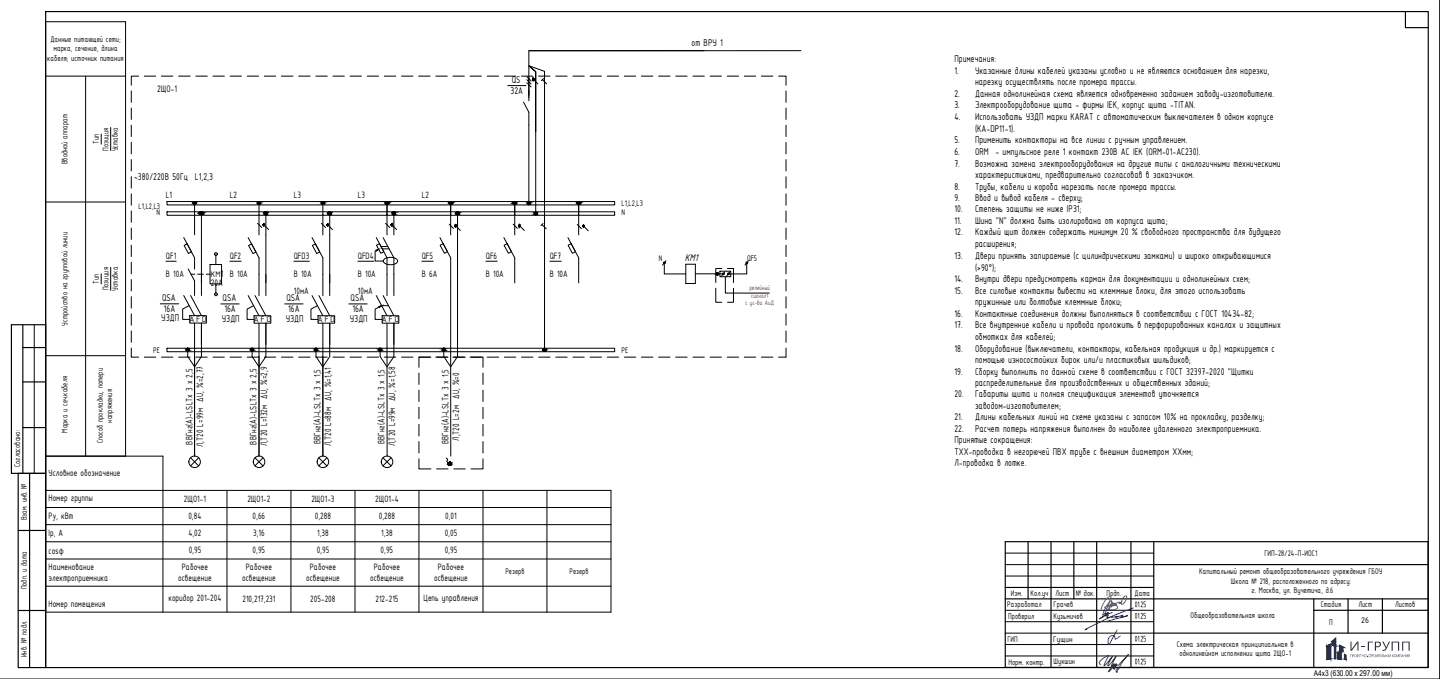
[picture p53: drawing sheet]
<svg xmlns="http://www.w3.org/2000/svg" width="630mm" height="297mm" viewBox="0 0 630 297" stroke-linecap="round" stroke-linejoin="round" font-family="sans-serif">
<defs><g id="words">
<text font-size="5.6" fill="#193153" x="597.9" y="284.7">ГРУПП</text>
<text font-size="4.8" x="299.6" y="114.3">KM1</text>
<g font-size="4.7">
<text x="302.6" y="20.1">от ВРУ 1</text>
<text x="417.6" y="27.3">Примечания:</text>
<text x="417.6" y="32.3">1.</text>
<text x="426.6" y="32.3">Указанные длины кабелей указаны условно и не являются основанием для нарезки,</text>
<text x="223.4" y="41">32A</text>
<text x="224" y="36.4">QS</text>
<text x="426.6" y="37.4">нарезку осуществлять после промера трассы.</text>
<text x="417.6" y="42.4">2.</text>
<text x="417.6" y="47.4">3.</text>
<text x="426.6" y="42.4">Данная однолинейная схема является одновременно заданием заводу-изготовителю.</text>
<text x="426.6" y="47.4">Электрооборудование щита - фирмы IEK, корпус щита -TITAN.</text>
<text x="417.6" y="52.4">4.</text>
<text x="426.6" y="52.4">Использовать УЗДП марки KARAT c автоматическим выключателем в одном корпусе</text>
<text x="426.6" y="57.6">(KA-DP11-1).</text>
<text x="417.6" y="62.6">5.</text>
<text x="426.6" y="62.6">Применить контакторы на все линии с ручным управлением.</text>
<text x="417.6" y="68">6.</text>
<text x="426.6" y="68">ORM - импульсное реле 1 контакт 230В AC IEK (ORM-01-AC230).</text>
<text x="417.6" y="73">7.</text>
<text x="426.6" y="73">Возможна замена электрооборудования на другие типы с аналогичными техническими</text>
<text x="426.6" y="78">характеристиками, предварительно согласовав в заказчиком.</text>
<text x="58.6" y="78.8">~380/220В 50Гц L1,2,3</text>
<text x="417.6" y="83">8.</text>
<text x="426.6" y="83">Трубы, кабели и короба нарезать после промера трассы.</text>
<text x="417.6" y="88">9.</text>
<text x="426.6" y="88">Ввод и вывод кабеля - сверху;</text>
<text x="417.6" y="92.9">10.</text>
<text x="426.6" y="92.9">Степень защиты не ниже IP31;</text>
<text x="417.6" y="97.9">11.</text>
<text x="426.6" y="97.9">Шина &quot;N&quot; должна быть изолирована от корпуса щита;</text>
<text x="417.6" y="103">12.</text>
<text x="426.6" y="103">Каждый щит должен содержать минимум 20 % свободного пространства для будущего</text>
<text x="426.6" y="108">расширения;</text>
<text x="417.6" y="113.3">13.</text>
<text x="426.6" y="113.3">Двери принять запираемые (с цилиндрическими замками) и широко открывающимися</text>
<text x="426.6" y="118.6">(&gt;90°);</text>
<text x="417.6" y="123.6">14.</text>
<text x="426.6" y="123.6">Внутри двери предусмотреть карман для документации и однолинейных схем;</text>
<text x="70.9" y="131.8">QSA</text>
<text x="97.4" y="131.9">QSA</text>
<text x="125.3" y="131.9">QSA</text>
<text x="153.4" y="131.9">QSA</text>
<text x="417.6" y="128.6">15.</text>
<text x="426.6" y="128.6">Все силовые контакты вывести на клеммные блоки, для этого использовать</text>
<text x="71.7" y="136.5">16A</text>
<text x="98.2" y="136.5">16A</text>
<text x="126.1" y="136.5">16A</text>
<text x="154.2" y="136.5">16A</text>
<text x="426.6" y="133.6">пружинные или болтовые клеммные блоки;</text>
<text x="70.6" y="140.6">УЗДП</text>
<text x="97.1" y="140.7">УЗДП</text>
<text x="125" y="140.7">УЗДП</text>
<text x="153.1" y="140.7">УЗДП</text>
<text x="417.6" y="138.6">16.</text>
<text x="417.6" y="143.6">17.</text>
<text x="426.6" y="138.6">Контактные соединения должны выполняться в соответствии с ГОСТ 10434-82;</text>
<text x="426.6" y="143.6">Все внутренние кабели и провода проложить в перфорированных каналах и защитных</text>
<text x="426.6" y="148.6">обмотках для кабелей;</text>
<text x="417.6" y="153.9">18.</text>
<text x="426.6" y="153.9">Оборудование (выключатели, контакторы, кабельная продукция и др.) маркируется с</text>
<text x="426.6" y="158.9">помощью износостойких бирок или/и пластиковых шильдиков;</text>
<text x="417.6" y="163.9">19.</text>
<text x="426.6" y="163.9">Сборку выполнить по данной схеме в соответствии с ГОСТ 32397-2020 &quot;Щитки</text>
<text x="417.6" y="173.9">20.</text>
<text x="426.6" y="168.9">распределительные для производственных и общественных зданий;</text>
<text x="426.6" y="173.9">Габариты щита и полная спецификация элементов уточняется</text>
<text x="426.6" y="178.9">заводом-изготовителем;</text>
<text x="417.6" y="183.9">21.</text>
<text x="426.6" y="183.9">Длины кабельных линий на схеме указаны с запасом 10% на прокладку, разделку;</text>
<text x="417.6" y="188.9">22.</text>
<text x="426.6" y="188.9">Расчет потерь напряжения выполнен до наиболее удаленного электроприемника.</text>
<text x="417.6" y="193.9">Принятые сокращения:</text>
<text x="417.6" y="198.9">ТХХ-проводка в негорючей ПВХ трубе с внешним диаметром ХХмм;</text>
<text x="417.6" y="203.9">Л-проводка в лотке.</text>
</g>
<g font-size="4.5">
<text x="68.7" y="40.2">2ЩО-1</text>
<text x="92.2" y="125">20А</text>
<text x="96.6" y="121.3">1</text>
</g>
<g font-size="4.4">
<text x="72.6" y="86.6">L1</text>
<text x="100.6" y="86.6">L2</text>
<text x="128.6" y="86.6">L3</text>
<text x="156.6" y="86.6">L3</text>
<text x="184.6" y="86.6">L2</text>
<text x="72.6" y="113.1">QF1</text>
<text x="100.6" y="113.1">QF2</text>
<text x="128.6" y="113.1">QFD3</text>
<text x="156.6" y="113.1">QFD4</text>
<text x="184.6" y="113.1">QF5</text>
<text x="212.6" y="113.1">QF6</text>
<text x="240.6" y="113.1">QF7</text>
<text x="72.6" y="121.2">B 10A</text>
<text x="100.6" y="121.2">B 10A</text>
<text x="128.6" y="121.2">B 10A</text>
<text x="156.6" y="121.2">B 10A</text>
<text x="184.6" y="121.2">B 6A</text>
<text x="212.6" y="121.2">B 10A</text>
<text x="240.6" y="121.2">B 10A</text>
<text x="128.6" y="128.7">10мА</text>
<text x="156.6" y="128.7">10мА</text>
<text x="84.2" y="194.5" transform="rotate(-90 84.2 194.5)">ВВГнг(А)-LSLTx 3 x 2,5</text>
<text x="88.9" y="195.5" transform="rotate(-90 88.9 195.5)">Л,Т20 L=99м ∆U, %=2,77</text>
<text x="112.2" y="194.5" transform="rotate(-90 112.2 194.5)">ВВГнг(А)-LSLTx 3 x 2,5</text>
<text x="116.9" y="195.3" transform="rotate(-90 116.9 195.3)">Л,Т20 L=132м ∆U, %=2,9</text>
<text x="140.2" y="194.3" transform="rotate(-90 140.2 194.3)">ВВГнг(А)-LSLTx 3 x 1,5</text>
<text x="144.9" y="195.2" transform="rotate(-90 144.9 195.2)">Л,Т20 L=88м ∆U, %=1,41</text>
<text x="168.2" y="194.3" transform="rotate(-90 168.2 194.3)">ВВГнг(А)-LSLTx 3 x 1,5</text>
<text x="172.9" y="195.3" transform="rotate(-90 172.9 195.3)">Л,Т20 L=99м ∆U, %=1,58</text>
<text x="196.2" y="194.3" transform="rotate(-90 196.2 194.3)">ВВГнг(А)-LSLTx 3 x 1,5</text>
<text x="201" y="192.8" transform="rotate(-90 201 192.8)">Л,Т20 L=2м ∆U, %=0</text>
<text x="21.3" y="208.4">Условное обозначение</text>
<text x="21.3" y="219.3">Номер группы</text>
<text x="80.5" y="219.4">2ЩО1-1</text>
<text x="108.2" y="219.4">2ЩО1-2</text>
<text x="136.2" y="219.4">2ЩО1-3</text>
<text x="164.1" y="219.4">2ЩО1-4</text>
<text x="21.3" y="227.2">Py, кВт</text>
<text x="82.4" y="226.9">0,84</text>
<text x="110.5" y="226.9">0,66</text>
<text x="137.8" y="226.9">0,288</text>
<text x="165.8" y="226.9">0,288</text>
<text x="194.8" y="226.9">0,01</text>
<text x="21.3" y="234.7">Ip, А</text>
<text x="82.4" y="234.4">4,02</text>
<text x="110.8" y="234.4">3,16</text>
<text x="138.8" y="234.4">1,38</text>
<text x="166.8" y="234.4">1,38</text>
<text x="194.6" y="234.4">0,05</text>
<text x="21.3" y="242.2">cosφ</text>
<text x="82.5" y="241.9">0,95</text>
<text x="110.5" y="241.9">0,95</text>
<text x="138.6" y="241.9">0,95</text>
<text x="166.5" y="241.9">0,95</text>
<text x="194.6" y="241.9">0,95</text>
<text x="21.3" y="249.4">Наименование</text>
<text x="79.5" y="249.3">Рабочее</text>
<text x="107.6" y="249.3">Рабочее</text>
<text x="135.6" y="249.3">Рабочее</text>
<text x="163.6" y="249.3">Рабочее</text>
<text x="191.6" y="249.3">Рабочее</text>
<text x="21.3" y="254.1">электроприемника</text>
<text x="78" y="254">освещение</text>
<text x="106" y="254">освещение</text>
<text x="134" y="254">освещение</text>
<text x="162" y="254">освещение</text>
<text x="190" y="254">освещение</text>
<text x="73.7" y="263.1">коридор 201-204</text>
<text x="106.1" y="263.3">210,217,231</text>
<text x="135.8" y="263.5">205-208</text>
<text x="164.3" y="263.5">212-215</text>
<text x="185.3" y="263.1">Цепь управления</text>
<text x="21.3" y="265.5">Номер помещения</text>
</g>
<g font-size="3.9">
<text x="22.1" y="18.2">Данные питающей сети;</text>
<text x="23.4" y="22.4">марка, сечение, длина</text>
<text x="20.7" y="26.6">кабеля; источник питания</text>
<text x="43.3" y="63.1" transform="rotate(-90 43.3 63.1)">Тип</text>
<text x="47.5" y="65.9" transform="rotate(-90 47.5 65.9)">Позиция</text>
<text x="29.6" y="71.8" transform="rotate(-90 29.6 71.8)">Вводной аппарат</text>
<text x="51.6" y="66.2" transform="rotate(-90 51.6 66.2)">Уставка</text>
<text x="60.7" y="91.4">L1,L2,L3</text>
<text x="68.5" y="94.3">N</text>
<text x="271.9" y="90.2">L1,L2,L3</text>
<text x="271.9" y="94.3">N</text>
<text x="288.3" y="114">N</text>
<text x="326.9" y="114">QF5</text>
<text x="43.3" y="124.2" transform="rotate(-90 43.3 124.2)">Тип</text>
<text x="92.3" y="121.2">КМ</text>
<text x="47.5" y="127" transform="rotate(-90 47.5 127)">Позиция</text>
<text x="51.6" y="127.3" transform="rotate(-90 51.6 127.3)">Уставка</text>
<text x="29.6" y="142.4" transform="rotate(-90 29.6 142.4)">Устройство на групповой линии</text>
<text x="82.6" y="140.9">AFD</text>
<text x="110.8" y="141">AFD</text>
<text x="138.7" y="141">AFD</text>
<text x="166.8" y="141">AFD</text>
<text x="67.1" y="154.3">PE</text>
<text x="271.9" y="154.3">PE</text>
<text x="49.1" y="184.9" transform="rotate(-90 49.1 184.9)">напряжения</text>
<text x="29.6" y="189.2" transform="rotate(-90 29.6 189.2)">Марка и сеч.кабеля</text>
<text x="45" y="194" transform="rotate(-90 45 194)">Способ прокладки, потери</text>
<text x="8.8" y="204.3" transform="rotate(-90 8.8 204.3)">Согласовано:</text>
<text x="11.7" y="227.7" transform="rotate(-90 11.7 227.7)">Взам. инв. №</text>
<text x="553.3" y="243.4">ГИП-28/24-П-ИОС1</text>
<text x="524.7" y="251.2">Капитальный ремонт общеобразовательного учреждения ГБОУ</text>
<text x="11.7" y="257.8" transform="rotate(-90 11.7 257.8)">Подп. и дата</text>
<text x="538.6" y="255.3">Школа № 218, расположенного по адресу:</text>
<text x="442.3" y="260.7">Изм.</text>
<text x="450.9" y="260.7">Кол.уч</text>
<text x="461.9" y="260.7">Лист</text>
<text x="470.7" y="260.7">№ док.</text>
<text x="484.2" y="260.7">Подп.</text>
<text x="496.4" y="260.5">Дата</text>
<text x="547.6" y="259.5">г. Москва, ул. Вучетича, д.6</text>
<text x="440.7" y="265.5">Разработал</text>
<text x="461" y="265.6">Грачев</text>
<text x="496.4" y="265.6">01.25</text>
<text x="577.8" y="265.7">Стадия</text>
<text x="594.4" y="265.7">Лист</text>
<text x="610.4" y="265.7">Листов</text>
<text x="441.1" y="270.8">Проверил</text>
<text x="460.9" y="270.6">Кузьмичев</text>
<text x="496.4" y="270.6">01.25</text>
<text x="520.9" y="270.2">Общеобразовательная школа</text>
<text x="581.5" y="273.2">П</text>
<text x="595.5" y="272.7">26</text>
<text x="440.8" y="280.8">ГИП</text>
<text x="460.8" y="280.7">Гущин</text>
<text x="496.4" y="280.7">01.25</text>
<text x="11.7" y="287.6" transform="rotate(-90 11.7 287.6)">Инв. № подл.</text>
<text x="514.9" y="283">Схема электрическая принципиальная в</text>
<text x="516.1" y="287.1">однолинейном исполнении щита 2ЩО-1</text>
<text x="441.2" y="290.7">Норм. контр.</text>
<text x="461" y="290.6">Шукшин</text>
<text x="496.4" y="290.6">01.25</text>
</g>
<g font-size="3.8">
<text x="221.1" y="251.3">Резерв</text>
<text x="249.1" y="251.3">Резерв</text>
</g>
<text font-size="3.5" x="574.8" y="295.8">A4x3 (630.00 х 297.00 мм)</text>
<g font-size="3.1" fill="#f00">
<text x="327.9" y="126.9">релейный</text>
<text x="328.7" y="130.2">сигнал1</text>
<text x="326.2" y="133.6">с ус-ва АиД</text>
</g>
</g></defs>
<!-- layer: 0 -->
<g fill="none" stroke="#000" stroke-width=".44">
<path d="M20 9.5h34.9v190h-34.9zM629.9 .1v296.9h-629.9M20 33.3h34.9M37.5 33.3v166.2M57.4 39.8v5M60.7 33.3h-3.3v4M63.2 33.3h5M70.7 33.3h4.9M78.1 33.3h5.1M85.7 33.3h5M93.2 33.3h5M100.7 33.3h5"/>
<path d="M108.2 33.3h5M115.7 33.3h4.9M123.1 33.3h5.1M130.7 33.3h5M138.2 33.3h5M145.7 33.3h5M153.2 33.3h5M160.7 33.3h5M168.1 33.3h5.1M175.7 33.3h5M183.2 33.3h5M190.7 33.3h5"/>
<path d="M198.2 33.3h5M205.7 33.3h5M213.1 33.3h5.1M220.7 33.3h5M222.1 37.5h8M228.2 33.3h5M230.5 33.6l1.9 1.8M230.5 34.9l1.9 1.8M230.5 36.2l1.9 1.8M231.4 28.7l6.9 2.5v121.9M231.4 33.9v10.2M233.5 34.9l1.9 1.8"/>
<path d="M235.7 33.3h5M237.4 34.9l1.8 1.8M237.8 34.4l-.9 .9M243.2 33.3h5M250.7 33.3h5M258.2 33.3h5M265.7 33.3h5M273.2 33.3h5M280.7 33.3h5M288.2 33.3h5M295.7 33.3h5M303.2 33.3h5"/>
<path d="M308.1 22.2h-76.7v20.5M310.7 33.3h5M318.2 33.3h5M325.7 33.3h5M333.2 33.3h5M340.7 33.3h3.2v4M343.9 39.8v5M350.5 22.2h-119.1M44.3 58.7v4.4M48.4 55.8v10.1M57.4 47.3v5M57.4 54.8v5"/>
<path d="M229.1 44.7l2.3 4.4v39.8M234.4 57.5v-26.1l-3-2.7 3 2.7v62M343.9 47.3v5M343.9 54.8v5M57.4 62.3v5M57.4 69.8v5M57.4 77.3v5M343.9 62.3v5M343.9 69.8v5M343.9 77.3v5M20 88.4h34.9M57.4 84.8v5"/>
<path d="M57.4 92.3v5M57.4 99.8v5M73.1 88.2h195.8v1.4h-195.8zM73.1 92.7h195.8v1.5h-195.8zM85.1 88.8v13.9M88.1 93.2v36.1M112.7 97.7l1.9 1.9M113.3 88.8v14M115.7 98.6l1.8 1.8M116.3 93.3v36M140.6 97.7l1.9 1.9M141.3 88.8v14"/>
<path d="M143.6 98.6l1.9 1.8M144.3 93.3v36M168.7 97.7l1.9 1.9M169.3 88.8v14M171.7 98.6l1.8 1.8M172.3 93.3v9.5M196.6 98.1l1.8 1.8M197.2 88.8v14M199.5 99l1.9 1.8M200.2 93.3v62.7l-3 4.5-3-4.5v-3M224.5 98.1l1.9 1.8M225.2 88.8v14"/>
<path d="M227.5 99l1.9 1.8M237.2 98.2l1.8 1.9M237.6 97.8l-.9 .9M252.6 98.2l1.8 1.9M253.2 88.8v14M255.5 99.1l1.9 1.9M343.9 84.8v5M343.9 92.3v5M343.9 99.8v5M44.3 119.8v4.4M48.4 117v10M57.4 107.3v5"/>
<path d="M57.4 114.8v5M72.6 114.3h4.5M80.4 103.9l4.7 8.9v5M80.6 107.4l1.3-.7 1.9 3.5-1.3 .7zM82.3 117.7l2.8 5.2v6.4M83.6 120h1.7M86.5 120h2.5M90.3 120h1.6M91.9 115.7h5v8.5h-5zM94.4 111.2v4.5M100.6 114.3h4.9M108.6 104l4.7 8.8v16.5"/>
<path d="M108.8 107.4l1.3-.7 1.9 3.5-1.3 .7zM128.6 114.3h6.7M136.5 104l4.8 8.8v16.5M136.7 107.4l1.3-.7 1.9 3.5-1.3 .7zM156.6 114.3h7M164.6 104l4.7 8.8v16.5M164.7 107.3l1.3-.7 1.9 3.5-1.3 .7zM165.7 109.1l-1.6 .8v4.3h3.6M166.7 107.9h3M167.3 108.9h3M167.6 104l4.7 8.8v16.5M167.9 113.6a4.2 4.2 0 0 1 6 .4 2.94 2.94 0 0 1-3.8 1.8 1.79 1.79 0 0 1-2.2-2.2z"/>
<path d="M184.6 114.3h5M192.5 104l4.7 8.8v86.7M192.6 107.3l1.3-.7 1.9 3.5-1.3 .7zM212.6 114.3h5M220.5 104l4.7 8.8v11M220.6 107.3l1.3-.7 1.9 3.5-1.3 .7zM240.6 114.3h5M248.5 104l4.7 8.8v11M248.6 107.3l1.3-.7 1.9 3.5-1.4 .7zM290.7 115v4.8M291.4 114.1l-1.5 1.9M312.9 119.8h3.5"/>
<path d="M315 118.6h4.7v2.5h-4.7zM315.8 117.5h-2.6v6.1M317.1 118.9l-1.4 1.9M318.3 117.5h2.6v6.1M319.4 118.9l-1.5 1.9M326.7 115v4.8h-8.1M327.4 114.1l-1.4 1.9M343.9 107.3v5M343.9 114.8v5M57.4 122.3v5M57.4 129.8v5M57.4 137.3v5"/>
<path d="M70.1 132.9h8M80.4 129.3l4.7 8.8M82.8 133.7l-2.9 1.5v4.5h3.1M83 138.1h7.3v3.2h-7.3zM83.4 129.3l4.7 8.8M94.4 124.2v4.6M96.6 133h8M108.6 129.3l4.7 8.8M111 133.7l-2.9 1.5v4.5h3.1M111.2 138.1h7.3v3.3h-7.3zM111.6 129.3l4.7 8.8M124.6 133h8"/>
<path d="M136.5 129.3l4.8 8.8M138.9 133.7l-2.8 1.5v4.5h3M139.1 138.1h7.3v3.3h-7.3zM139.5 129.3l4.8 8.8M152.7 133h8M164.6 129.3l4.7 8.8M167.2 138.1h7.3v3.3h-7.3zM167.6 129.3l4.7 8.8M168.3 133.7h-1.3l-2.9 1.5v4.5h3.1M168.7 133.7h1.3M313.2 126.1v6.1h2.6M317.4 121.1v7.1h19.2"/>
<path d="M320.9 126.1v6.1h-2.6M343.9 122.3v5M343.9 129.8v5M343.9 137.3v5M15 142.1v65M20 155.6h34.9M57.4 152.3v3.9h3.3M57.4 144.8v5M63.2 156.2h5M70.7 156.2h4.9M73.1 152.3h195.8v1.6h-195.8zM78.1 156.2h5.1"/>
<path d="M85.1 141.3v58.2M85.7 156.2h5M88.1 141.3v14.6l-3 4.6-3-4.6v-3M93.2 156.2h5M100.7 156.2h5M108.2 156.2h5M113.3 141.4v58.1M115.7 156.2h4.9M116.3 141.4v14.6l-3 4.5-3-4.5v-3M123.1 156.2h5.1M130.7 156.2h5M138.2 156.2h5"/>
<path d="M141.3 141.4v58.1M144.3 141.4v14.6l-3 4.5-3-4.5v-3M145.7 156.2h5M153.2 156.2h5M160.7 156.2h5M168.1 156.2h5.1M169.3 141.4l.1 58.1M172.3 141.4v14.6l-3 4.5-3-4.5v-3M175.7 156.2h5M183.2 156.2h5M188.6 156.2h-5.3v4.5M190.7 156.2h5.3"/>
<path d="M198.2 156.2h5.4M205.7 156.2h5.6v4.5M213.1 156.2h5.1M220.7 156.2h5M228.2 156.2h5M235.7 156.2h5M243.2 156.2h5M250.7 156.2h5M258.2 156.2h5M265.7 156.2h5M273.2 156.2h5M280.7 156.2h5"/>
<path d="M288.2 156.2h5M295.7 156.2h5M303.2 156.2h5M310.7 156.2h5M318.2 156.2h5M325.7 156.2h5M333.2 156.2h5M343.9 144.8v5M343.9 152.3v3.9h-3.2M183.3 163.2v5M183.3 170.7v5M183.3 178.2v5"/>
<path d="M211.3 163.2v5M211.3 170.7v5M211.3 178.2v5M183.3 185.7v5M183.3 193.2v5M211.3 185.7v5M211.3 193.2v5M20 214.5h247.3v53.3h-247.3v-68.3h51.3v68.3M83.4 200.3l3.5 3.5M86.9 200.3l-3.5 3.5M99.3 214.5v53.3M111.5 200.3l3.6 3.5"/>
<path d="M115.1 200.3l-3.6 3.5M127.3 214.5v53.3M139.5 200.3l3.5 3.5M143 200.3l-3.5 3.5M155.3 214.5v53.3M167.6 200.3l3.5 3.5M171.1 200.3l-3.5 3.5M183.3 200.7v4.4h5.3M183.3 214.5v53.3M191.1 205.1h4.9M195.2 200.3a.78 .78 0 0 1 .7 .7 .78 .78 0 0 1-.4 .8l1.3 1.1M198.5 205.1h5.1"/>
<path d="M211.3 200.7v4.4h-5.2M211.3 214.5v53.3M239.3 214.5v53.3M20 222h247.3M20 229.5h247.3M20 237h247.3M20 244.5h247.3M20 256.4h247.3M439.8 242h65M439.8 247h65M439.8 252h65M439.8 267h65"/>
<path d="M439.8 272h65M439.8 277h65M439.8 282h65M439.8 287h65"/>
<circle cx="233.3" cy="34.6" r=".32"/>
<circle cx="85.2" cy="88.7" r=".61"/>
<circle cx="88.2" cy="93.2" r=".61"/>
<circle cx="113.3" cy="88.8" r=".61"/>
<circle cx="115.5" cy="98.3" r=".32"/>
<circle cx="116.4" cy="93.3" r=".61"/>
<circle cx="141.3" cy="88.8" r=".61"/>
<circle cx="143.4" cy="98.3" r=".32"/>
<circle cx="144.3" cy="93.3" r=".61"/>
<circle cx="169.4" cy="88.8" r=".61"/>
<circle cx="171.5" cy="98.3" r=".32"/>
<circle cx="172.4" cy="93.3" r=".61"/>
<circle cx="197.2" cy="88.7" r=".61"/>
<circle cx="199.3" cy="98.7" r=".32"/>
<circle cx="200.2" cy="93.3" r=".61"/>
<circle cx="225.2" cy="88.7" r=".61"/>
<circle cx="227.4" cy="98.7" r=".32"/>
<circle cx="231.4" cy="88.9" r=".61"/>
<circle cx="234.4" cy="93.4" r=".61"/>
<circle cx="253.2" cy="88.7" r=".61"/>
<circle cx="255.3" cy="98.9" r=".32"/>
<circle cx="94.5" cy="111.1" r=".61"/>
<circle cx="290.7" cy="115" r=".4"/>
<circle cx="316.5" cy="119.8" r=".4"/>
<circle cx="318.7" cy="119.8" r=".4"/>
<circle cx="326.7" cy="115" r=".4"/>
<circle cx="94.5" cy="128.7" r=".61"/>
<circle cx="82.1" cy="152.9" r=".61"/>
<circle cx="110.3" cy="153" r=".61"/>
<circle cx="138.3" cy="153" r=".61"/>
<circle cx="166.3" cy="153" r=".61"/>
<circle cx="194.2" cy="153" r=".61"/>
<circle cx="238.3" cy="153.1" r=".61"/>
<circle cx="85.2" cy="202" r="2.52"/>
<circle cx="113.3" cy="202" r="2.52"/>
<circle cx="141.3" cy="202" r="2.52"/>
<circle cx="169.4" cy="202" r="2.52"/>
<circle cx="196.8" cy="202.9" r=".7"/>
</g>
<g fill="#000" stroke="#000" stroke-width=".44">
<path d="M233 34.5v.3zM85 88.2h.3zM85 89.4h.3zM88 92.7h.3zM88 93.8h.3zM113.2 88.2h.3zM113.2 89.4h.3zM115.1 98.2v.3zM115.7 98.2v.3zM116.2 92.7h.3zM116.2 93.9h.3zM141.1 88.2h.3z"/>
<path d="M141.1 89.4h.3zM143.1 98.2v.3zM143.7 98.2v.3zM144.1 92.7h.3zM144.1 93.9h.3zM169.2 88.2h.3zM171.2 98.2v.3zM171.7 98.2v.3zM172.2 92.7h.3zM197 88.2h.4zM199.1 98.6v.3zM200 92.7h.4z"/>
<path d="M225 89.4h.4zM227 98.6v.3zM231.2 88.3h.4zM234.2 92.8h.4zM234.2 94h.4zM253 88.2h.4zM255.1 98.7v.3zM164.5 109.5l1.2-.4-1 .7zM165.8 134.1l1.2-.4-1 .8zM82 153.5h.3zM110.2 153.6h.3zM138.1 153.6h.3z"/>
<path d="M166.2 153.6h.3zM166.2 152.4h.3zM194.1 153.5h.3zM194.1 152.4h.3zM238.1 152.5h.3zM196.7 203.6h.3z"/>
<path d="M233 34.5v.3zM233 34.4v.4z"/>
<path d="M233 34.4v.4zM233.1 34.4v.5z"/>
<path d="M233.1 34.4v.5zM233.1 34.4v.5z"/>
<path d="M233.1 34.4v.5zM233.2 34.4l-.1 .5z"/>
<path d="M233.2 34.4v.5zM233.2 34.3v.7z"/>
<path d="M233.2 34.3v.7zM233.3 34.3l-.1 .7z"/>
<path d="M233.3 34.3v.7zM233.3 34.3v.7z"/>
<path d="M233.3 34.3v.7zM233.4 34.4l-.1 .6z"/>
<path d="M233.4 34.4v.5zM233.5 34.4l-.1 .5z"/>
<path d="M233.5 34.4v.5zM233.5 34.4v.5z"/>
<path d="M233.5 34.4v.5zM233.5 34.4v.5z"/>
<path d="M233.5 34.4v.4zM233.6 34.5l-.1 .3z"/>
<path d="M233.6 34.5v.3zM233.6 34.5v.3z"/>
<path d="M85 88.2h.4zM84.9 88.2h.5z"/>
<path d="M84.9 88.2l.6 .1zM84.8 88.3h.7z"/>
<path d="M84.9 89.3h.5zM84.9 89.3l.4 .1z"/>
<path d="M84.8 88.3h.8zM84.7 88.3h.9z"/>
<path d="M84.8 89.2h.7zM84.8 89.2l.6 .1z"/>
<path d="M84.7 88.3l.9 .2zM84.7 88.3l.9 .2z"/>
<path d="M84.7 89.2h.9zM84.7 89.2h.8z"/>
<path d="M84.6 88.5h1.1zM84.6 88.5h1.1z"/>
<path d="M84.6 89.1h1zM84.6 89.1l1 .1z"/>
<path d="M84.6 88.5l1.1 .1zM84.6 88.5l1.1 .1z"/>
<path d="M84.6 89h1.1zM84.6 89l1 .1z"/>
<path d="M84.5 88.6l1.2 .2zM84.5 88.6l1.2 .2z"/>
<path d="M84.5 88.8l1.2 .1zM84.5 88.8l1.2 .1z"/>
<path d="M84.5 88.9h1.2zM84.5 88.9l1.2 .1z"/>
<path d="M88 92.7h.4zM87.9 92.7h.5z"/>
<path d="M88 92.7h.4zM87.9 92.7h.5z"/>
<path d="M88 92.7h.4zM87.9 92.7h.5z"/>
<path d="M88 92.7h.4zM87.9 92.7h.5z"/>
<path d="M87.9 92.7l.6 .1zM87.8 92.8h.7z"/>
<path d="M87.9 93.8h.5zM87.9 93.8h.4z"/>
<path d="M87.9 92.7l.6 .1zM87.8 92.8h.7z"/>
<path d="M87.9 93.8h.5zM87.9 93.8h.4z"/>
<path d="M87.9 92.7l.6 .1zM87.8 92.8h.7z"/>
<path d="M87.9 93.8h.5zM87.9 93.8h.4z"/>
<path d="M87.9 92.7l.6 .1zM87.8 92.8h.7z"/>
<path d="M87.9 93.8h.5zM87.9 93.8h.4z"/>
<path d="M87.8 92.8l.8 .1zM87.8 92.8l.8 .1z"/>
<path d="M87.8 93.8h.7zM87.8 93.8h.6z"/>
<path d="M87.8 92.8l.8 .1zM87.8 92.8l.8 .1z"/>
<path d="M87.8 93.8h.7zM87.8 93.8h.6z"/>
<path d="M87.8 92.8l.8 .1zM87.8 92.8l.8 .1z"/>
<path d="M87.8 93.8h.7zM87.8 93.8h.6z"/>
<path d="M87.8 92.8l.8 .1zM87.8 92.8l.8 .1z"/>
<path d="M87.8 93.8h.7zM87.8 93.8h.6z"/>
<path d="M87.7 92.9h.9zM87.7 92.9h.9z"/>
<path d="M87.7 93.7h.9zM87.7 93.7l.8 .1z"/>
<path d="M87.7 92.9h.9zM87.7 92.9h.9z"/>
<path d="M87.7 93.7h.9zM87.7 93.7l.8 .1z"/>
<path d="M87.7 92.9h.9zM87.7 92.9h.9z"/>
<path d="M87.7 93.7h.9zM87.7 93.7l.8 .1z"/>
<path d="M87.7 92.9h.9zM87.7 92.9h.9z"/>
<path d="M87.7 93.7h.9zM87.7 93.7l.8 .1z"/>
<path d="M87.6 92.9l1.1 .1zM87.6 92.9l1.1 .1z"/>
<path d="M87.6 93.6h1zM87.6 93.6l1 .1z"/>
<path d="M87.6 92.9l1.1 .1zM87.6 92.9l1.1 .1z"/>
<path d="M87.6 93.6h1zM87.6 93.6l1 .1z"/>
<path d="M87.6 92.9l1.1 .1zM87.6 92.9l1.1 .1z"/>
<path d="M87.6 93.6h1zM87.6 93.6l1 .1z"/>
<path d="M87.6 92.9l1.1 .1zM87.6 92.9l1.1 .1z"/>
<path d="M87.6 93.6h1zM87.6 93.6l1 .1z"/>
<path d="M87.6 93l1.1 .2zM87.6 93l1.1 .2z"/>
<path d="M87.6 93.5h1.1zM87.6 93.5l1 .1z"/>
<path d="M87.6 93l1.1 .2zM87.6 93l1.1 .2z"/>
<path d="M87.6 93.5h1.1zM87.6 93.5l1 .1z"/>
<path d="M87.6 93l1.1 .2zM87.6 93l1.1 .2z"/>
<path d="M87.6 93.5h1.1zM87.6 93.5l1 .1z"/>
<path d="M87.6 93l1.1 .2zM87.6 93l1.1 .2z"/>
<path d="M87.6 93.5h1.1zM87.6 93.5l1 .1z"/>
<path d="M87.5 93.2h1.2zM87.5 93.2h1.2z"/>
<path d="M87.5 93.2l1.2 .2zM87.5 93.2l1.2 .2z"/>
<path d="M87.5 93.4h1.2zM87.5 93.4l1.2 .1z"/>
<path d="M87.5 93.2h1.2zM87.5 93.2h1.2z"/>
<path d="M87.5 93.2l1.2 .2zM87.5 93.2l1.2 .2z"/>
<path d="M87.5 93.4h1.2zM87.5 93.4l1.2 .1z"/>
<path d="M87.5 93.2h1.2zM87.5 93.2h1.2z"/>
<path d="M87.5 93.2l1.2 .2zM87.5 93.2l1.2 .2z"/>
<path d="M87.5 93.4h1.2zM87.5 93.4l1.2 .1z"/>
<path d="M87.5 93.2h1.2zM87.5 93.2h1.2z"/>
<path d="M87.5 93.2l1.2 .2zM87.5 93.2l1.2 .2z"/>
<path d="M87.5 93.4h1.2zM87.5 93.4l1.2 .1z"/>
<path d="M113.2 88.2l.4 .1zM113.1 88.3h.5z"/>
<path d="M113.1 88.3h.6zM113 88.3h.7z"/>
<path d="M113.1 89.3h.5zM113.1 89.3l.4 .1z"/>
<path d="M113 88.3l.8 .1zM113 88.3l.8 .1z"/>
<path d="M113 89.3h.7zM113 89.3h.6z"/>
<path d="M112.9 88.4l.9 .1zM112.8 88.5h1z"/>
<path d="M112.9 89.2h.9zM112.9 89.2l.8 .1z"/>
<path d="M112.8 88.5h1.1zM112.8 88.5h1.1z"/>
<path d="M112.8 89.1h1zM112.8 89.1l1 .1z"/>
<path d="M112.8 88.5l1.1 .2zM112.8 88.5l1.1 .2z"/>
<path d="M112.8 89h1.1zM112.8 89l1 .1z"/>
<path d="M112.7 88.7l1.2 .1zM112.7 88.7l1.2 .1z"/>
<path d="M112.7 88.8l1.2 .1zM112.7 88.8l1.2 .1z"/>
<path d="M112.7 88.9h1.2zM112.7 88.9l1.2 .1z"/>
<path d="M115.1 98.2v.3zM115.2 98.2v.3z"/>
<path d="M115.2 98.2v.3zM115.2 98.2v.4z"/>
<path d="M115.3 98.1l-.1 .5zM115.3 98.1v.5z"/>
<path d="M115.3 98.1v.5zM115.3 98.1v.6z"/>
<path d="M115.3 98.1v.6zM115.4 98.1l-.1 .6z"/>
<path d="M115.4 98.1v.6zM115.4 98.1v.6z"/>
<path d="M115.4 98.1v.6zM115.5 98.1l-.1 .6z"/>
<path d="M115.5 98.1v.6zM115.6 98.1l-.1 .6z"/>
<path d="M115.6 98.1v.6zM115.6 98.1v.6z"/>
<path d="M115.6 98.1v.5zM115.7 98.2l-.1 .4z"/>
<path d="M115.7 98.2v.4zM115.7 98.2v.4z"/>
<path d="M115.7 98.2v.3zM115.7 98.2v.3z"/>
<path d="M116.2 92.7h.4zM116.1 92.7h.5z"/>
<path d="M116.2 92.7h.4zM116.1 92.7h.5z"/>
<path d="M116.2 92.7h.4zM116.1 92.7h.5z"/>
<path d="M116.2 92.7h.4zM116.1 92.7h.5z"/>
<path d="M116.1 92.7l.6 .1zM116 92.8h.7z"/>
<path d="M116.1 93.8h.5zM116.1 93.8l.4 .1z"/>
<path d="M116.1 92.7l.6 .1zM116 92.8h.7z"/>
<path d="M116.1 93.8h.5zM116.1 93.8l.4 .1z"/>
<path d="M116.1 92.7l.6 .1zM116 92.8h.7z"/>
<path d="M116.1 93.8h.5zM116.1 93.8l.4 .1z"/>
<path d="M116.1 92.7l.6 .1zM116 92.8h.7z"/>
<path d="M116.1 93.8h.5zM116.1 93.8l.4 .1z"/>
<path d="M116 92.8l.8 .1zM115.9 92.9h.9z"/>
<path d="M116 93.8h.7zM116 93.8h.6z"/>
<path d="M116 92.8l.8 .1zM115.9 92.9h.9z"/>
<path d="M116 93.8h.7zM116 93.8h.6z"/>
<path d="M116 92.8l.8 .1zM115.9 92.9h.9z"/>
<path d="M116 93.8h.7zM116 93.8h.6z"/>
<path d="M116 92.8l.8 .1zM115.9 92.9h.9z"/>
<path d="M116 93.8h.7zM116 93.8h.6z"/>
<path d="M115.9 92.9h.9zM115.9 92.9h.9z"/>
<path d="M115.9 93.7h.9zM115.9 93.7l.8 .1z"/>
<path d="M115.9 92.9h.9zM115.9 92.9h.9z"/>
<path d="M115.9 93.7h.9zM115.9 93.7l.8 .1z"/>
<path d="M115.9 92.9h.9zM115.9 92.9h.9z"/>
<path d="M115.9 93.7h.9zM115.9 93.7l.8 .1z"/>
<path d="M115.9 92.9h.9zM115.9 92.9h.9z"/>
<path d="M115.9 93.7h.9zM115.9 93.7l.8 .1z"/>
<path d="M115.8 92.9l1.1 .2zM115.8 92.9l1.1 .2z"/>
<path d="M115.8 93.6h1zM115.8 93.6l1 .1z"/>
<path d="M115.8 92.9l1.1 .2zM115.8 92.9l1.1 .2z"/>
<path d="M115.8 93.6h1zM115.8 93.6l1 .1z"/>
<path d="M115.8 92.9l1.1 .2zM115.8 92.9l1.1 .2z"/>
<path d="M115.8 93.6h1zM115.8 93.6l1 .1z"/>
<path d="M115.8 92.9l1.1 .2zM115.8 92.9l1.1 .2z"/>
<path d="M115.8 93.6h1zM115.8 93.6l1 .1z"/>
<path d="M115.8 93.1l1.1 .1zM115.8 93.1l1.1 .1z"/>
<path d="M115.8 93.5h1.1zM115.8 93.5l1 .1z"/>
<path d="M115.8 93.1l1.1 .1zM115.8 93.1l1.1 .1z"/>
<path d="M115.8 93.5h1.1zM115.8 93.5l1 .1z"/>
<path d="M115.8 93.1l1.1 .1zM115.8 93.1l1.1 .1z"/>
<path d="M115.8 93.5h1.1zM115.8 93.5l1 .1z"/>
<path d="M115.8 93.1l1.1 .1zM115.8 93.1l1.1 .1z"/>
<path d="M115.8 93.5h1.1zM115.8 93.5l1 .1z"/>
<path d="M115.7 93.2l1.2 .1zM115.7 93.2l1.2 .1z"/>
<path d="M115.7 93.3l1.2 .1zM115.7 93.3l1.2 .1z"/>
<path d="M115.7 93.4h1.2zM115.7 93.4l1.2 .1z"/>
<path d="M115.7 93.2l1.2 .1zM115.7 93.2l1.2 .1z"/>
<path d="M115.7 93.3l1.2 .1zM115.7 93.3l1.2 .1z"/>
<path d="M115.7 93.4h1.2zM115.7 93.4l1.2 .1z"/>
<path d="M115.7 93.2l1.2 .1zM115.7 93.2l1.2 .1z"/>
<path d="M115.7 93.3l1.2 .1zM115.7 93.3l1.2 .1z"/>
<path d="M115.7 93.4h1.2zM115.7 93.4l1.2 .1z"/>
<path d="M115.7 93.2l1.2 .1zM115.7 93.2l1.2 .1z"/>
<path d="M115.7 93.3l1.2 .1zM115.7 93.3l1.2 .1z"/>
<path d="M115.7 93.4h1.2zM115.7 93.4l1.2 .1z"/>
<path d="M141.1 88.2l.4 .1zM141 88.3h.5z"/>
<path d="M141 88.3h.6zM140.9 88.3h.7z"/>
<path d="M141 89.3h.5zM141 89.3l.4 .1z"/>
<path d="M140.9 88.3l.8 .1zM140.9 88.3l.8 .1z"/>
<path d="M140.9 89.3h.7zM140.9 89.3h.6z"/>
<path d="M140.8 88.4l1 .1zM140.8 88.5h1z"/>
<path d="M140.8 89.2h.9zM140.8 89.2l.8 .1z"/>
<path d="M140.8 88.5h1zM140.8 88.5h1z"/>
<path d="M140.8 89.1h1zM140.8 89.1l.9 .1z"/>
<path d="M140.7 88.5l1.2 .2zM140.7 88.5l1.2 .2z"/>
<path d="M140.7 89h1.1zM140.7 89l1.1 .1z"/>
<path d="M140.7 88.7l1.2 .1zM140.7 88.7l1.2 .1z"/>
<path d="M140.7 88.8l1.2 .1zM140.7 88.8l1.2 .1z"/>
<path d="M140.7 88.9h1.2zM140.7 88.9l1.1 .1z"/>
<path d="M143.1 98.2v.3zM143.1 98.2v.3z"/>
<path d="M143.1 98.2v.3zM143.2 98.2v.4z"/>
<path d="M143.2 98.1v.5zM143.2 98.1v.5z"/>
<path d="M143.2 98.1v.5zM143.3 98.1v.6z"/>
<path d="M143.3 98.1v.6zM143.3 98.1v.6z"/>
<path d="M143.3 98.1v.6zM143.4 98.1l-.1 .6z"/>
<path d="M143.4 98.1v.6zM143.4 98.1v.6z"/>
<path d="M143.4 98.1v.6zM143.5 98.1l-.1 .6z"/>
<path d="M143.5 98.1v.6zM143.6 98.1l-.1 .6z"/>
<path d="M143.6 98.1v.5zM143.6 98.2v.4z"/>
<path d="M143.6 98.2v.4zM143.6 98.2v.4z"/>
<path d="M143.6 98.2v.3zM143.7 98.2l-.1 .3z"/>
<path d="M144.1 92.7h.4zM144 92.7h.5z"/>
<path d="M144.1 92.7h.4zM144 92.7h.5z"/>
<path d="M144.1 92.7h.4zM144 92.7h.5z"/>
<path d="M144.1 92.7h.4zM144 92.7h.5z"/>
<path d="M144 92.7l.7 .1zM143.9 92.8h.8z"/>
<path d="M144 93.8h.5zM144 93.8l.4 .1z"/>
<path d="M144 92.7l.7 .1zM143.9 92.8h.8z"/>
<path d="M144 93.8h.5zM144 93.8l.4 .1z"/>
<path d="M144 92.7l.7 .1zM143.9 92.8h.8z"/>
<path d="M144 93.8h.5zM144 93.8l.4 .1z"/>
<path d="M144 92.7l.7 .1zM143.9 92.8h.8z"/>
<path d="M144 93.8h.5zM144 93.8l.4 .1z"/>
<path d="M143.9 92.8l.8 .1zM143.9 92.8l.8 .1z"/>
<path d="M143.9 93.8h.8zM143.9 93.8h.6z"/>
<path d="M143.9 92.8l.8 .1zM143.9 92.8l.8 .1z"/>
<path d="M143.9 93.8h.8zM143.9 93.8h.6z"/>
<path d="M143.9 92.8l.8 .1zM143.9 92.8l.8 .1z"/>
<path d="M143.9 93.8h.8zM143.9 93.8h.6z"/>
<path d="M143.9 92.8l.8 .1zM143.9 92.8l.8 .1z"/>
<path d="M143.9 93.8h.8zM143.9 93.8h.6z"/>
<path d="M143.8 92.9h1zM143.8 92.9h1z"/>
<path d="M143.8 93.7h.9zM143.8 93.7l.9 .1z"/>
<path d="M143.8 92.9h1zM143.8 92.9h1z"/>
<path d="M143.8 93.7h.9zM143.8 93.7l.9 .1z"/>
<path d="M143.8 92.9h1zM143.8 92.9h1z"/>
<path d="M143.8 93.7h.9zM143.8 93.7l.9 .1z"/>
<path d="M143.8 92.9h1zM143.8 92.9h1z"/>
<path d="M143.8 93.7h.9zM143.8 93.7l.9 .1z"/>
<path d="M143.8 92.9l1 .2zM143.8 92.9l1 .2z"/>
<path d="M143.8 93.6h1zM143.8 93.6l.9 .1z"/>
<path d="M143.8 92.9l1 .2zM143.8 92.9l1 .2z"/>
<path d="M143.8 93.6h1zM143.8 93.6l.9 .1z"/>
<path d="M143.8 92.9l1 .2zM143.8 92.9l1 .2z"/>
<path d="M143.8 93.6h1zM143.8 93.6l.9 .1z"/>
<path d="M143.8 92.9l1 .2zM143.8 92.9l1 .2z"/>
<path d="M143.8 93.6h1zM143.8 93.6l.9 .1z"/>
<path d="M143.7 93.1l1.2 .1zM143.7 93.1l1.2 .1z"/>
<path d="M143.7 93.5h1.1zM143.7 93.5l1.1 .1z"/>
<path d="M143.7 93.1l1.2 .1zM143.7 93.1l1.2 .1z"/>
<path d="M143.7 93.5h1.1zM143.7 93.5l1.1 .1z"/>
<path d="M143.7 93.1l1.2 .1zM143.7 93.1l1.2 .1z"/>
<path d="M143.7 93.5h1.1zM143.7 93.5l1.1 .1z"/>
<path d="M143.7 93.1l1.2 .1zM143.7 93.1l1.2 .1z"/>
<path d="M143.7 93.5h1.1zM143.7 93.5l1.1 .1z"/>
<path d="M143.7 93.2l1.2 .1zM143.7 93.2l1.2 .1z"/>
<path d="M143.7 93.3l1.2 .1zM143.7 93.3l1.2 .1z"/>
<path d="M143.7 93.4h1.2zM143.7 93.4l1.1 .1z"/>
<path d="M143.7 93.2l1.2 .1zM143.7 93.2l1.2 .1z"/>
<path d="M143.7 93.3l1.2 .1zM143.7 93.3l1.2 .1z"/>
<path d="M143.7 93.4h1.2zM143.7 93.4l1.1 .1z"/>
<path d="M143.7 93.2l1.2 .1zM143.7 93.2l1.2 .1z"/>
<path d="M143.7 93.3l1.2 .1zM143.7 93.3l1.2 .1z"/>
<path d="M143.7 93.4h1.2zM143.7 93.4l1.1 .1z"/>
<path d="M143.7 93.2l1.2 .1zM143.7 93.2l1.2 .1z"/>
<path d="M143.7 93.3l1.2 .1zM143.7 93.3l1.2 .1z"/>
<path d="M143.7 93.4h1.2zM143.7 93.4l1.1 .1z"/>
<path d="M169.2 88.2l.4 .1zM169.1 88.3h.5z"/>
<path d="M169.2 89.4h.3zM169.2 89.4h.2z"/>
<path d="M169.2 88.2l.4 .1zM169.1 88.3h.5z"/>
<path d="M169.2 89.4h.3zM169.2 89.4h.2z"/>
<path d="M169.1 88.3h.6zM169 88.3h.7z"/>
<path d="M169.1 89.3h.5zM169.1 89.3l.4 .1z"/>
<path d="M169.1 88.3h.6zM169 88.3h.7z"/>
<path d="M169.1 89.3h.5zM169.1 89.3l.4 .1z"/>
<path d="M169 88.3l.8 .1zM169 88.3l.8 .1z"/>
<path d="M169 89.3h.7zM169 89.3h.6z"/>
<path d="M169 88.3l.8 .1zM169 88.3l.8 .1z"/>
<path d="M169 89.3h.7zM169 89.3h.6z"/>
<path d="M168.9 88.4l.9 .1zM168.9 88.4l.9 .1z"/>
<path d="M168.9 89.2h.9zM168.9 89.2l.8 .1z"/>
<path d="M168.9 88.4l.9 .1zM168.9 88.4l.9 .1z"/>
<path d="M168.9 89.2h.9zM168.9 89.2l.8 .1z"/>
<path d="M168.8 88.5h1.1zM168.8 88.5h1.1z"/>
<path d="M168.8 89.1h1zM168.8 89.1l1 .1z"/>
<path d="M168.8 88.5h1.1zM168.8 88.5h1.1z"/>
<path d="M168.8 89.1h1zM168.8 89.1l1 .1z"/>
<path d="M168.8 88.5l1.1 .2zM168.8 88.5l1.1 .2z"/>
<path d="M168.7 88.7l1.3 .1zM168.7 88.7l1.3 .1z"/>
<path d="M168.7 88.9l1.2 .1zM168.7 88.9l1.2 .1z"/>
<path d="M168.8 89h1.1zM168.8 89l1 .1z"/>
<path d="M168.8 88.5l1.1 .2zM168.8 88.5l1.1 .2z"/>
<path d="M168.7 88.7l1.3 .1zM168.7 88.7l1.3 .1z"/>
<path d="M168.7 88.9l1.2 .1zM168.7 88.9l1.2 .1z"/>
<path d="M168.8 89h1.1zM168.8 89l1 .1z"/>
<path d="M168.7 88.8h1.3zM168.7 88.8l1.2 .1z"/>
<path d="M168.7 88.8h1.3zM168.7 88.8l1.2 .1z"/>
<path d="M171.2 98.2v.3zM171.2 98.2v.3z"/>
<path d="M171.2 98.2v.3zM171.2 98.2v.4z"/>
<path d="M171.2 98.2v.4zM171.3 98.1v.5z"/>
<path d="M171.3 98.1v.5zM171.4 98.1v.6z"/>
<path d="M171.4 98.1v.6zM171.4 98.1v.6z"/>
<path d="M171.4 98.1v.6zM171.4 98.1v.6z"/>
<path d="M171.4 98.1v.6zM171.5 98.1l-.1 .6z"/>
<path d="M171.5 98.1v.6zM171.6 98.1l-.1 .6z"/>
<path d="M171.6 98.1v.6zM171.6 98.1v.6z"/>
<path d="M171.6 98.1v.5zM171.7 98.2l-.1 .4z"/>
<path d="M171.7 98.2v.4zM171.7 98.2v.4z"/>
<path d="M171.7 98.2v.3zM171.7 98.2v.3z"/>
<path d="M172.2 92.7h.4zM172.1 92.7h.5z"/>
<path d="M172.2 93.9h.3zM172.2 93.9h.2z"/>
<path d="M172.2 92.7h.4zM172.1 92.7h.5z"/>
<path d="M172.2 93.9h.3zM172.2 93.9h.2z"/>
<path d="M172.1 92.7l.6 .1zM172.1 92.7l.6 .1z"/>
<path d="M172.1 93.8h.5zM172.1 93.8l.4 .1z"/>
<path d="M172.1 92.7l.6 .1zM172.1 92.7l.6 .1z"/>
<path d="M172.1 93.8h.5zM172.1 93.8l.4 .1z"/>
<path d="M172 92.8l.8 .1zM171.9 92.9h.9z"/>
<path d="M172 93.8h.7zM172 93.8h.6z"/>
<path d="M172 92.8l.8 .1zM171.9 92.9h.9z"/>
<path d="M172 93.8h.7zM172 93.8h.6z"/>
<path d="M171.9 92.9h.9zM171.9 92.9h.9z"/>
<path d="M171.9 93.7h.9zM171.9 93.7l.8 .1z"/>
<path d="M171.9 92.9h.9zM171.9 92.9h.9z"/>
<path d="M171.9 93.7h.9zM171.9 93.7l.8 .1z"/>
<path d="M171.8 92.9l1.1 .2zM171.8 92.9l1.1 .2z"/>
<path d="M171.8 93.6h1zM171.8 93.6l1 .1z"/>
<path d="M171.8 92.9l1.1 .2zM171.8 92.9l1.1 .2z"/>
<path d="M171.8 93.6h1zM171.8 93.6l1 .1z"/>
<path d="M171.8 93.1l1.1 .1zM171.8 93.1l1.1 .1z"/>
<path d="M171.8 93.5h1.1zM171.8 93.5l1 .1z"/>
<path d="M171.8 93.1l1.1 .1zM171.8 93.1l1.1 .1z"/>
<path d="M171.8 93.5h1.1zM171.8 93.5l1 .1z"/>
<path d="M171.7 93.2l1.2 .1zM171.7 93.2l1.2 .1z"/>
<path d="M171.7 93.3l1.2 .1zM171.7 93.3l1.2 .1z"/>
<path d="M171.7 93.4h1.2zM171.7 93.4l1.2 .1z"/>
<path d="M171.7 93.2l1.2 .1zM171.7 93.2l1.2 .1z"/>
<path d="M171.7 93.3l1.2 .1zM171.7 93.3l1.2 .1z"/>
<path d="M171.7 93.4h1.2zM171.7 93.4l1.2 .1z"/>
<path d="M197 88.2l.5 .1zM196.9 88.3h.6z"/>
<path d="M197 89.4h.4zM197 89.4h.3z"/>
<path d="M197 88.2l.5 .1zM196.9 88.3h.6z"/>
<path d="M197 89.4h.4zM197 89.4h.3z"/>
<path d="M196.9 88.3h.7zM196.8 88.3h.8z"/>
<path d="M196.9 89.3h.6zM196.9 89.3l.5 .1z"/>
<path d="M196.9 88.3h.7zM196.8 88.3h.8z"/>
<path d="M196.9 89.3h.6zM196.9 89.3l.5 .1z"/>
<path d="M196.8 88.3l.9 .1zM196.8 88.3l.9 .1z"/>
<path d="M196.8 89.3h.8zM196.8 89.3h.7z"/>
<path d="M196.8 88.3l.9 .1zM196.8 88.3l.9 .1z"/>
<path d="M196.8 89.3h.8zM196.8 89.3h.7z"/>
<path d="M196.8 88.4l.9 .1zM196.8 88.4l.9 .1z"/>
<path d="M196.8 89.2h.9zM196.8 89.2l.8 .1z"/>
<path d="M196.8 88.4l.9 .1zM196.8 88.4l.9 .1z"/>
<path d="M196.8 89.2h.9zM196.8 89.2l.8 .1z"/>
<path d="M196.7 88.5h1.1zM196.7 88.5h1.1z"/>
<path d="M196.7 89.1h1zM196.7 89.1l1 .1z"/>
<path d="M196.7 88.5h1.1zM196.7 88.5h1.1z"/>
<path d="M196.7 89.1h1zM196.7 89.1l1 .1z"/>
<path d="M196.6 88.5l1.2 .2zM196.6 88.5l1.2 .2z"/>
<path d="M196.6 88.7l1.2 .1zM196.6 88.7l1.2 .1z"/>
<path d="M196.6 88.9l1.2 .1zM196.6 88.9l1.2 .1z"/>
<path d="M196.6 89h1.2zM196.6 89l1.1 .1z"/>
<path d="M196.6 88.5l1.2 .2zM196.6 88.5l1.2 .2z"/>
<path d="M196.6 88.7l1.2 .1zM196.6 88.7l1.2 .1z"/>
<path d="M196.6 88.9l1.2 .1zM196.6 88.9l1.2 .1z"/>
<path d="M196.6 89h1.2zM196.6 89l1.1 .1z"/>
<path d="M196.6 88.8h1.2zM196.6 88.8l1.2 .1z"/>
<path d="M196.6 88.8h1.2zM196.6 88.8l1.2 .1z"/>
<path d="M199.1 98.6v.3zM199.1 98.6v.4z"/>
<path d="M199.1 98.6v.4zM199.1 98.5v.5z"/>
<path d="M199.1 98.5v.5zM199.1 98.5v.5z"/>
<path d="M199.1 98.5v.5zM199.2 98.5v.5z"/>
<path d="M199.2 98.5v.5zM199.3 98.5l-.1 .5z"/>
<path d="M199.3 98.5v.5zM199.3 98.5v.6z"/>
<path d="M199.3 98.5v.6zM199.4 98.5l-.1 .6z"/>
<path d="M199.4 98.5v.5zM199.4 98.5v.5z"/>
<path d="M199.4 98.5v.5zM199.5 98.5l-.1 .5z"/>
<path d="M199.5 98.5v.5zM199.5 98.5v.5z"/>
<path d="M199.5 98.5v.5zM199.6 98.6l-.1 .4z"/>
<path d="M199.6 98.6v.4zM199.6 98.6v.4z"/>
<path d="M199.6 98.6v.3zM199.6 98.7v.2z"/>
<path d="M200 92.7h.5zM199.9 92.7h.6z"/>
<path d="M200 93.8h.4zM200 93.8l.3 .1z"/>
<path d="M200 92.7h.5zM199.9 92.7h.6z"/>
<path d="M200 93.8h.4zM200 93.8l.3 .1z"/>
<path d="M199.9 92.7l.7 .1zM199.9 92.8h.7z"/>
<path d="M199.9 93.8h.6zM199.9 93.8h.5z"/>
<path d="M199.9 92.7l.7 .1zM199.9 92.8h.7z"/>
<path d="M199.9 93.8h.6zM199.9 93.8h.5z"/>
<path d="M199.9 92.8l.8 .1zM199.8 92.9h.9z"/>
<path d="M199.9 93.8h.7zM199.9 93.8h.6z"/>
<path d="M199.9 92.8l.8 .1zM199.8 92.9h.9z"/>
<path d="M199.9 93.8h.7zM199.9 93.8h.6z"/>
<path d="M199.8 92.9h.9zM199.8 92.9h.9z"/>
<path d="M199.8 93.7h.9zM199.8 93.7l.8 .1z"/>
<path d="M199.8 92.9h.9zM199.8 92.9h.9z"/>
<path d="M199.8 93.7h.9zM199.8 93.7l.8 .1z"/>
<path d="M199.7 92.9l1 .2zM199.7 92.9l1 .2z"/>
<path d="M199.7 93.6h1zM199.7 93.6l1 .1z"/>
<path d="M199.7 92.9l1 .2zM199.7 92.9l1 .2z"/>
<path d="M199.7 93.6h1zM199.7 93.6l1 .1z"/>
<path d="M199.6 93.1l1.2 .1zM199.6 93.1l1.2 .1z"/>
<path d="M199.6 93.5h1.1zM199.6 93.5l1.1 .1z"/>
<path d="M199.6 93.1l1.2 .1zM199.6 93.1l1.2 .1z"/>
<path d="M199.6 93.5h1.1zM199.6 93.5l1.1 .1z"/>
<path d="M199.6 93.2l1.2 .1zM199.6 93.2l1.2 .1z"/>
<path d="M199.6 93.3l1.2 .1zM199.6 93.3l1.2 .1z"/>
<path d="M199.6 93.4h1.2zM199.6 93.4l1.1 .1z"/>
<path d="M199.6 93.2l1.2 .1zM199.6 93.2l1.2 .1z"/>
<path d="M199.6 93.3l1.2 .1zM199.6 93.3l1.2 .1z"/>
<path d="M199.6 93.4h1.2zM199.6 93.4l1.1 .1z"/>
<path d="M225.1 88.2h.3zM225 88.2h.4z"/>
<path d="M225.1 88.2h.3zM225 88.2h.4z"/>
<path d="M225 88.2l.5 .1zM224.9 88.3h.6z"/>
<path d="M225 88.2l.5 .1zM224.9 88.3h.6z"/>
<path d="M224.9 88.3h.7zM224.8 88.3h.8z"/>
<path d="M224.9 89.3h.6zM224.9 89.3l.5 .1z"/>
<path d="M224.9 88.3h.7zM224.8 88.3h.8z"/>
<path d="M224.9 89.3h.6zM224.9 89.3l.5 .1z"/>
<path d="M224.8 88.3l.8 .1zM224.8 88.3l.8 .1z"/>
<path d="M224.8 89.3h.8zM224.8 89.3h.7z"/>
<path d="M224.8 88.3l.8 .1zM224.8 88.3l.8 .1z"/>
<path d="M224.8 89.3h.8zM224.8 89.3h.7z"/>
<path d="M224.7 88.4l1 .1zM224.7 88.4l1 .1z"/>
<path d="M224.7 89.2h.9zM224.7 89.2l.9 .1z"/>
<path d="M224.7 88.4l1 .1zM224.7 88.4l1 .1z"/>
<path d="M224.7 89.2h.9zM224.7 89.2l.9 .1z"/>
<path d="M224.7 88.5h1.1zM224.7 88.5h1.1z"/>
<path d="M224.7 89.1h1zM224.7 89.1l.9 .1z"/>
<path d="M224.7 88.5h1.1zM224.7 88.5h1.1z"/>
<path d="M224.7 89.1h1zM224.7 89.1l.9 .1z"/>
<path d="M224.7 88.5l1.1 .2zM224.7 88.5l1.1 .2z"/>
<path d="M224.7 89h1.1zM224.7 89l1 .1z"/>
<path d="M224.7 88.5l1.1 .2zM224.7 88.5l1.1 .2z"/>
<path d="M224.7 89h1.1zM224.7 89l1 .1z"/>
<path d="M224.6 88.7l1.2 .1zM224.6 88.7l1.2 .1z"/>
<path d="M224.6 88.8l1.2 .1zM224.6 88.8l1.2 .1z"/>
<path d="M224.6 88.9h1.2zM224.6 88.9l1.2 .1z"/>
<path d="M224.6 88.7l1.2 .1zM224.6 88.7l1.2 .1z"/>
<path d="M224.6 88.8l1.2 .1zM224.6 88.8l1.2 .1z"/>
<path d="M224.6 88.9h1.2zM224.6 88.9l1.2 .1z"/>
<path d="M227 98.6v.3zM227.1 98.6v.4z"/>
<path d="M227.1 98.6v.4zM227.1 98.5v.5z"/>
<path d="M227.1 98.5v.5zM227.2 98.5l-.1 .5z"/>
<path d="M227.2 98.5v.5zM227.2 98.5v.5z"/>
<path d="M227.2 98.5v.5zM227.2 98.5v.5z"/>
<path d="M227.2 98.5v.5zM227.3 98.5v.6z"/>
<path d="M227.3 98.5v.6zM227.4 98.5l-.1 .6z"/>
<path d="M227.4 98.5v.5zM227.4 98.5v.5z"/>
<path d="M227.4 98.5v.5zM227.5 98.5l-.1 .5z"/>
<path d="M227.5 98.5v.5zM227.5 98.5v.5z"/>
<path d="M227.5 98.5v.5zM227.6 98.6l-.1 .4z"/>
<path d="M227.6 98.6v.4zM227.6 98.6v.4z"/>
<path d="M227.6 98.6v.3zM227.6 98.7v.2z"/>
<path d="M231.2 88.3l.5 .1zM231.1 88.4h.6z"/>
<path d="M231.2 89.5h.4zM231.2 89.5h.3z"/>
<path d="M231.1 88.4h.7zM231.1 88.4h.7z"/>
<path d="M231.1 89.4h.6zM231.1 89.4l.5 .1z"/>
<path d="M231.1 88.4l.8 .1zM231.1 88.4l.8 .1z"/>
<path d="M231.1 89.4h.7zM231.1 89.4h.6z"/>
<path d="M231 88.5l.9 .1zM231 88.5l.9 .1z"/>
<path d="M231 89.3h.9zM231 89.3l.8 .1z"/>
<path d="M230.9 88.6l1.1 .1zM230.9 88.6l1.1 .1z"/>
<path d="M230.9 89.2h1zM230.9 89.2l1 .1z"/>
<path d="M230.8 88.7l1.2 .1zM230.8 88.7l1.2 .1z"/>
<path d="M230.8 88.8l1.2 .1zM230.8 88.8l1.2 .1z"/>
<path d="M230.8 89l1.2 .1zM230.8 89l1.2 .1z"/>
<path d="M230.8 89.1h1.2zM230.8 89.1l1.1 .1z"/>
<path d="M230.8 88.9h1.2zM230.8 88.9l1.2 .1z"/>
<path d="M234.2 92.8l.5 .1zM234.1 92.9h.6z"/>
<path d="M234.1 92.9h.6zM234 92.9h.7z"/>
<path d="M234.1 93.9h.6zM234.1 93.9l.5 .1z"/>
<path d="M234 92.9l.8 .1zM234 92.9l.8 .1z"/>
<path d="M234 93.9h.7zM234 93.9h.7z"/>
<path d="M233.9 93l1 .1zM233.9 93l1 .1z"/>
<path d="M233.9 93.8h.9zM233.9 93.8l.8 .1z"/>
<path d="M233.9 93.1l1 .1zM233.9 93.1l1 .1z"/>
<path d="M233.9 93.7h1zM233.9 93.7l.9 .1z"/>
<path d="M233.8 93.2l1.2 .1zM233.8 93.2l1.2 .1z"/>
<path d="M233.8 93.6h1.1zM233.8 93.6l1.1 .1z"/>
<path d="M233.8 93.3l1.2 .1zM233.8 93.3l1.2 .1z"/>
<path d="M233.8 93.4l1.2 .1zM233.8 93.4l1.2 .1z"/>
<path d="M233.8 93.5h1.2zM233.8 93.5l1.1 .1z"/>
<path d="M253 88.2l.5 .1zM252.9 88.3h.6z"/>
<path d="M253 89.4h.4zM253 89.4h.3z"/>
<path d="M253 88.2l.5 .1zM252.9 88.3h.6z"/>
<path d="M253 89.4h.4zM253 89.4h.3z"/>
<path d="M252.9 88.3h.7zM252.9 88.3h.7z"/>
<path d="M252.9 89.3h.6zM252.9 89.3l.5 .1z"/>
<path d="M252.9 88.3h.7zM252.9 88.3h.7z"/>
<path d="M252.9 89.3h.6zM252.9 89.3l.5 .1z"/>
<path d="M252.9 88.3l.8 .1zM252.9 88.3l.8 .1z"/>
<path d="M252.9 89.3h.7zM252.9 89.3h.6z"/>
<path d="M252.9 88.3l.8 .1zM252.9 88.3l.8 .1z"/>
<path d="M252.9 89.3h.7zM252.9 89.3h.6z"/>
<path d="M252.8 88.4l.9 .1zM252.8 88.4l.9 .1z"/>
<path d="M252.8 89.2h.9zM252.8 89.2l.8 .1z"/>
<path d="M252.8 88.4l.9 .1zM252.8 88.4l.9 .1z"/>
<path d="M252.8 89.2h.9zM252.8 89.2l.8 .1z"/>
<path d="M252.7 88.5h1zM252.7 88.5h1z"/>
<path d="M252.7 89.1h1zM252.7 89.1l1 .1z"/>
<path d="M252.7 88.5h1zM252.7 88.5h1z"/>
<path d="M252.7 89.1h1zM252.7 89.1l1 .1z"/>
<path d="M252.6 88.5l1.2 .2zM252.6 88.5l1.2 .2z"/>
<path d="M252.6 89h1.1zM252.6 89l1.1 .1z"/>
<path d="M252.6 88.5l1.2 .2zM252.6 88.5l1.2 .2z"/>
<path d="M252.6 89h1.1zM252.6 89l1.1 .1z"/>
<path d="M252.6 88.7l1.2 .1zM252.6 88.7l1.2 .1z"/>
<path d="M252.6 88.8l1.2 .1zM252.6 88.8l1.2 .1z"/>
<path d="M252.6 88.9h1.2zM252.6 88.9l1.1 .1z"/>
<path d="M252.6 88.7l1.2 .1zM252.6 88.7l1.2 .1z"/>
<path d="M252.6 88.8l1.2 .1zM252.6 88.8l1.2 .1z"/>
<path d="M252.6 88.9h1.2zM252.6 88.9l1.1 .1z"/>
<path d="M255.1 98.7v.3zM255.1 98.7v.4z"/>
<path d="M255.1 98.7v.4zM255.1 98.7v.4z"/>
<path d="M255.1 98.7v.4zM255.1 98.6v.6z"/>
<path d="M255.1 98.6v.6zM255.2 98.6l-.1 .6z"/>
<path d="M255.2 98.6v.6zM255.3 98.6l-.1 .6z"/>
<path d="M255.3 98.6v.6zM255.3 98.6v.6z"/>
<path d="M255.3 98.6v.6zM255.4 98.6l-.1 .6z"/>
<path d="M255.4 98.6v.6zM255.4 98.6v.6z"/>
<path d="M255.4 98.6v.6zM255.5 98.6l-.1 .6z"/>
<path d="M255.5 98.6v.6zM255.5 98.7v.5z"/>
<path d="M255.5 98.7v.4zM255.6 98.7l-.1 .4z"/>
<path d="M255.6 98.7v.4zM255.6 98.7v.4z"/>
<path d="M255.6 98.7v.3zM255.6 98.8v.2z"/>
<path d="M81.5 152.9h1.2zM81.5 152.9h1.2z"/>
<path d="M81.5 152.9h1.2zM81.5 153.1l1.2-.2z"/>
<path d="M81.5 153.1h1.2zM81.6 153.1h1.1z"/>
<path d="M81.6 152.7h1.1zM81.5 152.9l1.2-.2z"/>
<path d="M81.6 153.1h1.1zM81.6 153.3l1.1-.2z"/>
<path d="M81.6 152.6h1zM81.6 152.7h1.1z"/>
<path d="M81.6 153.3h1zM81.7 153.4l.9-.1z"/>
<path d="M81.7 152.6h.9zM81.6 152.6h1z"/>
<path d="M81.7 153.4h.9zM81.8 153.4h.8z"/>
<path d="M81.7 152.6l.8-.1zM81.7 152.6h.9z"/>
<path d="M81.8 153.4h.7zM81.9 153.5l.6-.1z"/>
<path d="M81.8 152.5l.6-.1zM81.8 152.5h.7z"/>
<path d="M81.9 153.5h.5zM82 153.5h.4z"/>
<path d="M81.9 152.4h.4zM81.9 152.4h.5z"/>
<path d="M82 152.4l.2-.1zM82 152.4h.3z"/>
<path d="M109.7 152.9h1.2zM109.7 153l1.2-.1z"/>
<path d="M109.7 153h1.2zM109.7 153.1l1.2-.1z"/>
<path d="M109.7 153.1h1.2zM109.8 153.2l1.1-.1z"/>
<path d="M109.8 152.8h1.1zM109.7 152.9h1.2z"/>
<path d="M109.8 153.2h1.1zM109.8 153.3l1.1-.1z"/>
<path d="M109.8 152.6h1zM109.8 152.8h1.1z"/>
<path d="M109.8 153.3h1zM109.9 153.4l.9-.1z"/>
<path d="M109.9 152.6h.9zM109.8 152.6h1z"/>
<path d="M109.9 153.4h.9zM110 153.4h.8z"/>
<path d="M109.9 152.6l.8-.1zM109.9 152.6h.9z"/>
<path d="M110 153.4h.7zM110.1 153.5l.6-.1z"/>
<path d="M110.1 152.4h.5zM110 152.5h.7z"/>
<path d="M110.1 153.5h.5zM110.2 153.6l.4-.1z"/>
<path d="M110.1 152.4h.4zM110.1 152.4h.5z"/>
<path d="M110.2 152.4h.2zM110.2 152.4h.3z"/>
<path d="M137.7 152.9h1.2zM137.7 153l1.2-.1z"/>
<path d="M137.7 153h1.2zM137.7 153.1l1.2-.1z"/>
<path d="M137.7 153.1h1.2zM137.7 153.2l1.2-.1z"/>
<path d="M137.7 152.8h1.1zM137.7 152.9h1.2z"/>
<path d="M137.7 153.2h1.1zM137.8 153.3l1-.1z"/>
<path d="M137.8 152.6h1zM137.7 152.8h1.1z"/>
<path d="M137.8 153.3h1zM137.8 153.4l1-.1z"/>
<path d="M137.8 152.6h.9zM137.8 152.6h1z"/>
<path d="M137.8 153.4h.9zM137.9 153.4h.8z"/>
<path d="M137.8 152.6l.8-.1zM137.8 152.6h.9z"/>
<path d="M137.9 153.4h.7zM138 153.5l.6-.1z"/>
<path d="M138 152.4h.6zM137.9 152.5h.7z"/>
<path d="M138 153.5h.6zM138.1 153.6l.5-.1z"/>
<path d="M138 152.4h.4zM138 152.4h.6z"/>
<path d="M138.1 152.4h.2zM138.1 152.4h.3z"/>
<path d="M165.7 153h1.3zM165.8 153.1l1.2-.1z"/>
<path d="M165.8 152.8h1.1zM165.8 152.9l1.1-.1z"/>
<path d="M165.8 152.9h1.1zM165.7 153h1.3z"/>
<path d="M165.8 153.1h1.1zM165.8 153.2l1.1-.1z"/>
<path d="M165.8 153.2h1.1zM165.8 153.3l1.1-.1z"/>
<path d="M165.8 152.6h1.1zM165.8 152.8h1.1z"/>
<path d="M165.8 153.3h1.1zM165.9 153.4l1-.1z"/>
<path d="M165.9 152.6h.9zM165.8 152.6h1.1z"/>
<path d="M165.9 153.4h.9zM166 153.4h.8z"/>
<path d="M165.9 152.6l.8-.1zM165.9 152.6h.9z"/>
<path d="M166 153.4h.7zM166.1 153.5l.6-.1z"/>
<path d="M166.1 152.4h.5zM166 152.5h.7z"/>
<path d="M166.1 153.5h.5zM166.2 153.6l.4-.1z"/>
<path d="M166.1 152.4h.4zM166.1 152.4h.5z"/>
<path d="M193.6 153h1.2zM193.6 153.1l1.2-.1z"/>
<path d="M193.6 152.8h1.2zM193.6 152.9l1.2-.1z"/>
<path d="M193.6 152.9h1.2zM193.6 153h1.2z"/>
<path d="M193.6 153.1h1.2zM193.6 153.2l1.2-.1z"/>
<path d="M193.6 153.2h1.2zM193.7 153.3l1.1-.1z"/>
<path d="M193.7 152.6h1zM193.6 152.8h1.2z"/>
<path d="M193.7 153.3h1zM193.8 153.4l.9-.1z"/>
<path d="M193.8 152.6h.8zM193.7 152.6h1z"/>
<path d="M193.8 153.4h.8zM193.8 153.4h.8z"/>
<path d="M193.8 152.5h.8zM193.8 152.6h.8z"/>
<path d="M193.8 153.4h.8zM193.9 153.5l.7-.1z"/>
<path d="M193.8 152.5l.7-.1zM193.8 152.5h.8z"/>
<path d="M193.9 153.5h.6zM194.1 153.5h.4z"/>
<path d="M193.9 152.4h.5zM193.9 152.4h.6z"/>
<path d="M238.1 152.5l.4 .1zM238 152.6h.5z"/>
<path d="M238.1 153.7h.3zM238.1 153.7h.2z"/>
<path d="M238 152.6h.6zM238 152.6h.6z"/>
<path d="M238 153.7h.5zM238 153.7h.4z"/>
<path d="M237.9 152.6l.8 .1zM237.8 152.7h.9z"/>
<path d="M237.9 153.6h.7zM237.9 153.6l.6 .1z"/>
<path d="M237.8 152.7l1 .1zM237.7 152.8h1.1z"/>
<path d="M237.8 153.5h.9zM237.8 153.5l.8 .1z"/>
<path d="M237.7 152.8l1.1 .1zM237.7 152.8l1.1 .1z"/>
<path d="M237.7 153.4h1.1zM237.7 153.4l1 .1z"/>
<path d="M237.7 152.9l1.1 .1zM237.7 152.9l1.1 .1z"/>
<path d="M237.7 153l1.2 .1zM237.7 153l1.2 .1z"/>
<path d="M237.7 153.2l1.1 .1zM237.7 153.2l1.1 .1z"/>
<path d="M237.7 153.3h1.1zM237.7 153.3l1.1 .1z"/>
<path d="M237.7 153.1h1.2zM237.7 153.1l1.1 .1z"/>
<path d="M196.7 202.2h.3zM196.7 202.2h.3z"/>
<path d="M196.7 202.2h.4zM196.6 202.2h.5z"/>
<path d="M196.6 202.2h.5zM196.6 202.2h.5z"/>
<path d="M196.6 203.6h.5zM196.6 203.6h.4z"/>
<path d="M196.6 202.2l.6 .1zM196.5 202.3h.7z"/>
<path d="M196.6 203.5h.5zM196.6 203.5l.5 .1z"/>
<path d="M196.5 202.3h.7zM196.5 202.3h.7z"/>
<path d="M196.5 203.5h.7zM196.5 203.5h.6z"/>
<path d="M196.4 202.3h.9zM196.3 202.3h1z"/>
<path d="M196.4 203.4h.8zM196.4 203.4l.8 .1z"/>
<path d="M196.3 202.3l1.1 .1zM196.3 202.3l1.1 .1z"/>
<path d="M196.3 203.4h1zM196.3 203.4h.9z"/>
<path d="M196.3 202.4h1.1zM196.3 202.4h1.1z"/>
<path d="M196.3 203.4h1.1zM196.3 203.4h1z"/>
<path d="M196.3 202.4l1.1 .1zM196.3 202.4l1.1 .1z"/>
<path d="M196.3 203.3h1.1zM196.3 203.3l1.1 .1z"/>
<path d="M196.2 202.5l1.2 .1zM196.2 202.5l1.2 .1z"/>
<path d="M196.2 202.6h1.3zM196.2 202.6h1.3z"/>
<path d="M196.2 203.2l1.2 .1zM196.2 203.2l1.2 .1z"/>
<path d="M196.2 203.3h1.2zM196.2 203.3h1.2z"/>
<path d="M196.2 202.6l1.3 .1zM196.2 202.6l1.3 .1z"/>
<path d="M196.2 203.1h1.3zM196.2 203.1l1.2 .1z"/>
<path d="M196.1 202.7h1.4zM196.1 202.7h1.4z"/>
<path d="M196.1 202.7l1.4 .1zM196.1 202.7l1.4 .1z"/>
<path d="M196.1 202.8l1.4 .1zM196.1 202.8l1.4 .1z"/>
<path d="M196.1 202.9h1.4zM196.1 202.9h1.4z"/>
<path d="M196.1 202.9l1.4 .1zM196.1 202.9l1.4 .1z"/>
<path d="M196.1 203l1.4 .1zM196.1 203l1.4 .1z"/>
<path d="M196.1 203.1h1.4zM196.1 203.1h1.4z"/>
</g>
<!-- layer: EL_0.25 -->
<g fill="none" stroke="#000" stroke-width=".44">
<path d="M290.7 119.8h9.4M300.1 115.6h4.1v8.4h-4.1zM304.2 119.8h9.4"/>
<circle cx="313.9" cy="119.8" r=".44"/>
</g>
<g fill="#000" stroke="#000" stroke-width=".44">
<path d="M313.8 119.4l.3 .1zM313.8 119.4l.3 .1z"/>
<path d="M313.8 119.5h.3zM313.7 119.5h.4z"/>
<path d="M313.7 119.5h.4zM313.7 119.5h.4z"/>
<path d="M313.7 119.5h.5zM313.7 119.5h.5z"/>
<path d="M313.7 119.5h.5zM313.7 119.5h.5z"/>
<path d="M313.6 119.5h.6zM313.6 119.5h.6z"/>
<path d="M313.6 119.5l.6 .1zM313.6 119.5l.6 .1z"/>
<path d="M313.6 119.6h.7zM313.6 119.6h.7z"/>
<path d="M313.6 119.6l.7 .1zM313.6 119.6l.7 .1z"/>
<path d="M313.5 119.7h.8zM313.5 119.7h.8zM313.5 119.7h.8zM313.5 119.7h.8z"/>
<path d="M313.5 119.7h.8zM313.5 119.7h.8z"/>
<path d="M313.5 119.7l.8 .1zM313.5 119.7l.8 .1z"/>
<path d="M313.5 119.8h.9zM313.5 119.8h.9z"/>
<path d="M313.5 119.9h.8zM313.5 119.9h.8z"/>
<path d="M313.5 119.9l.8 .1zM313.5 119.9l.8 .1z"/>
<path d="M313.5 120h.8zM313.5 120h.8z"/>
<path d="M313.5 119.8h.9zM313.5 119.8l.8 .1z"/>
<path d="M313.8 120.3h.3zM313.8 120.3h.2z"/>
<path d="M313.7 120.2h.4zM313.7 120.2h.5z"/>
<path d="M313.7 120.2h.4zM313.7 120.2h.4z"/>
<path d="M313.7 120.2h.4zM313.7 120.2l.4 .1z"/>
<path d="M313.6 120.2h.6zM313.6 120.2h.6z"/>
<path d="M313.6 120.1h.6zM313.6 120.1l.6 .1z"/>
<path d="M313.5 120l.8 .1zM313.5 120l.8 .1z"/>
<path d="M313.6 120.1h.7zM313.6 120.1h.6zM313.6 120.1h.6zM313.6 120.1h.6z"/>
<path d="M313.5 120h.8zM313.5 120h.8z"/>
</g>
<!-- layer: 0 -->
<g fill="none" stroke="#000" stroke-width=".51">
<path d="M20 5.1h604.9v286.9h-604.9zM614.9 5.1v7h10M5 142.1h15v149.9h-12v-84.9h12h-15zM10 152h10M10 142.1v65M10 167.1h10M10 187.1h10M13 207.1v84.9M8 232.1h12M439.8 237h185v55h-185zM449.8 237v25M459.9 237v55"/>
<path d="M469.9 237v25M479.8 237v55M494.8 237v55M504.8 237v55M439.8 257h65M504.8 247h120M8 267.1h12M439.8 262h185M504.8 277h120M574.8 262v30M574.8 267h50M589.8 262v15"/>
<path d="M604.9 262v15"/>
</g>
<path d="M499.3 263.3l.8 .1-.7 2h.7v.2h-.9l.7-1.7-.2-.5-.5 .3zM500.4 263.1l.9 .1-.7 .2v.7l.6 .1 .2 .5-.4 .9h-.6l.8-.5-.1-.6-.7-.2z" fill="#000"/>
<!-- layer: DIMENSION -->
<g fill="#193153">
<path d="M590.9 286.3h.8v1.2l-.1-1.1h-.6l-.1 1.1z"/>
<path d="M593.7 286.3h.6l-.4 .1v.4h.3l-.3 .1v.4l.4 .2h-.6z"/>
<path d="M594.4 286.3l.1 .5 .6-.5-.4 .6 .4 .6-.6-.6-.1 .6z"/>
<path d="M595.1 286.3h.7l-.3 .1v1.1l-.1-1.1z"/>
<path d="M595.9 286.3l.1 .5h.6l.1-.5v1.2l-.1-.6h-.6l-.1 .6z"/>
<path d="M598 286.9l.4 .1z"/>
<path d="M598.6 286.5l.7-.2-.7 .4 .1 .6 .6 .1-.7-.1z"/>
<path d="M599.3 286.3h.7l-.3 .1v1.1l-.1-1.1z"/>
<path d="M602 286.3l.1 1 .7-1v1.2l-.1-1-.7 1z"/>
<path d="M602.9 286.3h.7l-.3 .1v1.1l-.1-1.1z"/>
<path d="M603.7 286.3h.6l-.5 .1v.4h.4l-.4 .1v.4l.5 .2h-.6z"/>
<path d="M604.6 286.3h.6v1.2l-.2-1.1-.3 .1-.1 .9-.3 .1z"/>
<path d="M606.1 286.3l.2 .5h.5l.1-.5v1.2l-.1-.6h-.5l-.2 .6z"/>
<path d="M609.2 286.3l.1 .5 .6-.5-.5 .6 .5 .6-.6-.6-.1 .6z"/>
<path d="M611 286.3l.5 1 .6-1v1.2l-.1-1-.4 1-.5-1-.1 1z"/>
<path d="M612.3 286.3h.8v1.2l-.2-1.1h-.5l-.1 1.1z"/>
<path d="M614.2 286.3l.1 .5h.5l.1-.5v1.2l-.1-.6h-.5l-.1 .6z"/>
<path d="M615.1 286.3l.2 1 .7-1v1.2l-.1-1-.8 1z"/>
<path d="M590.9 280.7h.5v3.4l2.4-3.4h.6v4h-.5v-3.5l-2.4 3.5h-.6z"/>
<path d="M595.7 282.8h1.5v.4h-1.5z"/>
<path d="M591.9 286.3l.6 .2-.5 1zM592 286.4v.5h.3l.1-.4z"/>
<path d="M592.5 286.9a.6 .6 0 0 1 1.2 0 .6 .6 0 0 1-1.2 0zM592.6 286.8a.5 .5 0 0 0 1 0 .5 .5 0 0 0-1 0z"/>
<path d="M596.8 286.9a.59 .59 0 0 1 1.1 0 .59 .59 0 0 1-1.1 0zM596.9 286.8a.46 .46 0 0 0 .9 0 .46 .46 0 0 0-.9 0z"/>
<path d="M600.1 286.3l.7 .2-.6 1zM600.2 286.4v.5l.4-.1v-.3z"/>
<path d="M600.8 286.9a.6 .6 0 0 1 1.2 0 .6 .6 0 0 1-1.2 0zM600.9 286.8a.47 .47 0 0 0 .9 0 .47 .47 0 0 0-.9 0z"/>
<path d="M605.4 286.3l.1 .5 .5 .2-.2 .5h-.4zM605.5 286.9v.4h.3l.1-.3z"/>
<path d="M607.4 286.3l.5 1.2-.2-.4-.7 .4zM607.5 286.4l-.2 .6h.4z"/>
<path d="M608.1 286.3h.5v1.2l-.1-.5-.6 .5zM608.2 286.5l.3 .3v-.4z"/>
<path d="M609.8 286.9a.6 .6 0 0 1 1.2 0 .6 .6 0 0 1-1.2 0zM609.9 286.8a.5 .5 0 0 0 1 0 .5 .5 0 0 0-1 0z"/>
<path d="M613.5 286.3l.6 1.2-.3-.4-.6 .4zM613.6 286.4l-.2 .6h.4z"/>
<path d="M616.3 286.3h.5v1.2l-.1-.5-.6 .5zM616.3 286.5v.3h.4v-.4z"/>
</g>
<path d="M580.6 282.7l1.7-1v6.6l-1.7 .3zM582.8 280.7l1.6-1.5v9h-.5v-5.5l-1.1-.6zM586.2 282.3l1.3 .8v2l-.7-.5v3.8l-1.6-.2v-2.7l1-.4zM588.3 286.5l.6 .1v2l-.6-.2zM588.3 286.5v1.9v-1.9" fill="none" stroke="#193153" stroke-width=".44"/>
<g fill="#193153" stroke="#193153" stroke-width=".44">
<path d="M582.8 280.7l1.6-1.5v1.5z"/>
<path d="M581.7 282.1l.6-.4v.4z"/>
<path d="M586.2 282.3l.7 .4h-.7z"/>
<path d="M588.3 286.5l.6 .1z"/>
<path d="M585.2 288.2l1.6 .1z"/>
<path d="M580.6 288.4h1.1z"/>
<path d="M588.3 286.6h.6v1.8z"/>
<path d="M582.8 280.7l1.6 1.4v-1.4zM582.8 280.7l1.6 1.4h-1.6z"/>
<path d="M582.8 282.1l1.6 .6v-.6zM582.8 282.1l1.6 .6z"/>
<path d="M581.7 282.1l.6 .6v-.6zM580.6 282.7l1.1-.6 .6 .6z"/>
<path d="M586.2 282.7l1.3 .4zM586.2 282.7l1.3 .4h-1.3z"/>
<path d="M586.2 283.1l1.3 1.5v-1.5zM586.2 283.1l1.3 1.5h-1.3z"/>
<path d="M586.8 284.6l.7 .5v-.5zM586.8 284.6l.7 .5z"/>
<path d="M586.2 284.6l.6 .5v-.5zM586.2 284.6l.6 .5h-.6z"/>
<path d="M586.2 285.1l.6 .4v-.4zM585.2 285.5l1-.4 .6 .4z"/>
<path d="M585.2 285.5l1.6 2.7v-2.7zM585.2 285.5l1.6 2.7h-1.6z"/>
<path d="M583.9 282.7l.5 5.5v-5.5zM583.9 282.7l.5 5.5h-.5z"/>
<path d="M585.2 288.2l1.6 .1zM586.3 288.3l.5 .1z"/>
<path d="M580.6 282.7l1.7 5.6v-5.6zM580.6 282.7l1.7 5.6h-1.7z"/>
<path d="M588.3 286.6v1.8h.6zM588.3 288.4l.6 .2z"/>
<path d="M580.6 288.3h1.7zM580.6 288.3l1.1 .1z"/>
</g>
<path d="M481.6 290.7a1.03 1.03 0 0 1-.6-1.1 1.03 1.03 0 0 1 .8-.9l3.3-2-1.7 3.4-.2 1.1 3.5-4.1-2 4.1a9.4 9.4 0 0 0 3.5-3.9l.2-.3-2.1 4.5 1.3-.7v-.4l-.4 .1-2.2 3.4 3-3.3-.8 1.6 1.2-1.8-.8 2.4a1.27 1.27 0 0 1 .2-1.6 1.27 1.27 0 0 1 1.6-.2l4.3-4.7-1.7 2a17 17 0 0 0-3.3 5.9 1.14 1.14 0 0 1-.2-1.4 1.14 1.14 0 0 1 1.3-.5" fill="none" stroke="#293189" stroke-width=".44"/>
<!-- layer: 0 -->
<path d="M483.8 269.5l1.1-.4-.6 1.1 .5 .1 2-.8-.5 .5 2.6-.4-.7 .5 3.2-.9-1.2 1h.3l2.9-.8-9.3 2.5M486.7 268l-5.7 2.7 4-2.7-2.7 1M496 266a126 126 0 0 0-20.3 8.9l-.9 .7 .8-.3" fill="none" stroke="#00d" stroke-width=".44"/>
<path d="M499.3 268.3l.8 .1-.7 2 .7 .2h-.9l.7-1.7-.2-.5-.5 .3zM499.4 278.2h.4l.3 .4-.7 1.8h.7l-.1 .3-.8-.1 .7-1.7-.2-.5-.5 .3zM500.4 268.2h.9l-.7 .2v.7l.6 .1 .2 .5-.4 .9h-.6l.8-.5-.1-.6-.7-.2zM500.4 278.2h.9l-.7 .2v.7l.5 .1 .3 .5-.5 1-.5-.1 .8-.5-.1-.7-.7-.1zM499.3 288.3l.5-.2 .3 .5-.7 1.8h.7l-.1 .2h-.8l.7-1.7-.2-.5-.5 .3zM500.4 288.2l.9-.1-.1 .3h-.6v.7l.5 .1 .3 .5-.5 .9h-.5l.8-.5-.2-.7-.6-.1z" fill="#000"/>
<!-- layer: 0 -->
<path d="M488.7 275.6l-2.6 5a.96 .96 0 0 1-1.3 .9 2.69 2.69 0 0 1 1.7-3.4l1.1 .4 .4 1.1 2.2-1.3" fill="none" stroke="#00f" stroke-width=".44"/>
<path d="M490.8 263.4a2.17 2.17 0 0 1 2-2.6 3.5 3.5 0 0 1-1.9 3.6l-.2-1.1-.6 .7h-.3l.3-.5a16.4 16.4 0 0 0-6.7 2.1l-.1 .1a4.3 4.3 0 0 0 5.7 .1l-.6-.8v-.7l-.4 .5 .2-.7-.6 .8 .1-1-.7 1.2 .2-1.2-1 1.6 .8-1.9a3.2 3.2 0 0 0-1.8 3.1l1.1-2.9v-1l-1.6 1.5-1.4 2.3-.6 2.6 .2 .1 .7-1.2 2.5-7.3a7.7 7.7 0 0 0-4.3 5.5l.1 .1" fill="none" stroke="#003fff" stroke-width=".44"/>
<use href="#words"/>
</svg>
